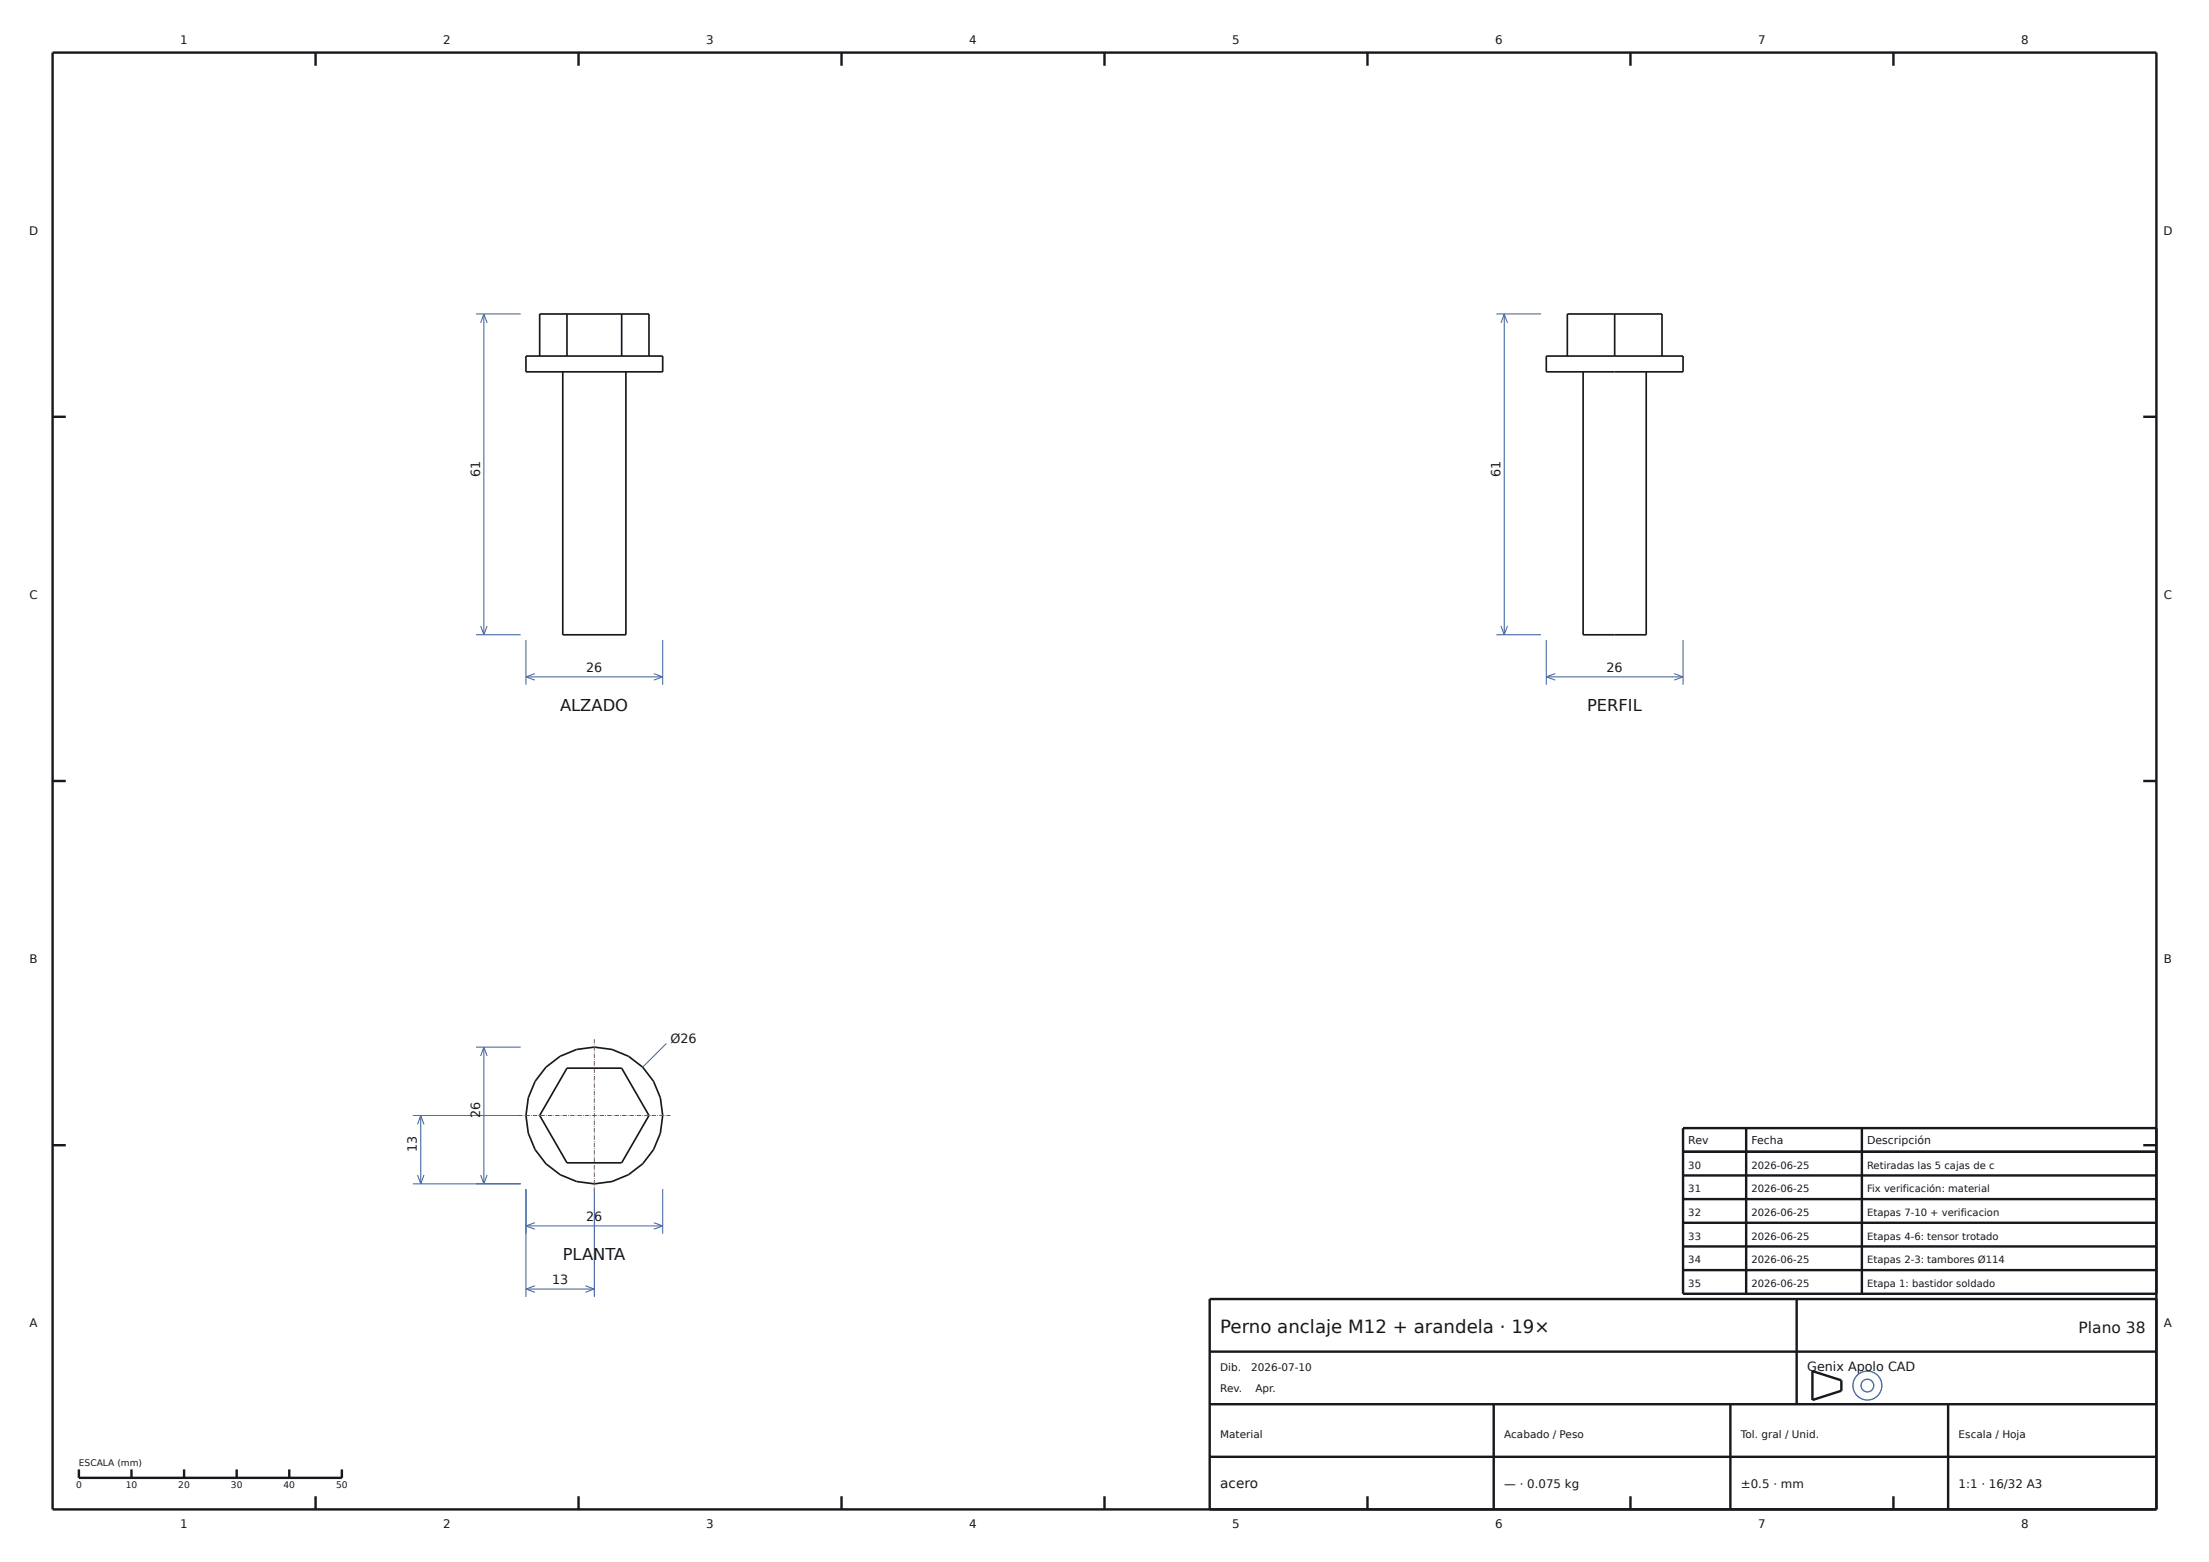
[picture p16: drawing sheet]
<svg xmlns="http://www.w3.org/2000/svg" width="420mm" height="297mm" viewBox="0 0 420 297" stroke-linecap="round" stroke-linejoin="round" font-family="sans-serif">
<defs><g id="words">
<text font-size="3.5" fill="#16181d" x="232" y="253.4">Perno anclaje M12 + arandela · 19×</text>
<g font-size="3.1" fill="#16181d">
<text x="106.5" y="135.2">ALZADO</text>
<text x="301.7" y="135.2">PERFIL</text>
<text x="107" y="239.6">PLANTA</text>
</g>
<text font-size="2.9" fill="#16181d" x="395.2" y="253.4">Plano 38</text>
<text font-size="2.6" fill="#16181d" x="232" y="283">acero</text>
<g font-size="2.4" fill="#16181d">
<text x="91.3" y="90.7" transform="rotate(-90 91.3 90.7)">61</text>
<text x="285.3" y="90.7" transform="rotate(-90 285.3 90.7)">61</text>
<text x="111.5" y="127.7">26</text>
<text x="305.5" y="127.7">26</text>
<text x="127.5" y="198.4">Ø26</text>
<text x="91.3" y="212.6" transform="rotate(-90 91.3 212.6)">26</text>
<text x="79.3" y="219.1" transform="rotate(-90 79.3 219.1)">13</text>
<text x="111.5" y="232.1">26</text>
<text x="105" y="244.1">13</text>
<text x="343.6" y="260.6">Genix Apolo CAD</text>
</g>
<g font-size="2.2" fill="#16181d">
<text x="34.3" y="8.4">1</text>
<text x="84.3" y="8.4">2</text>
<text x="134.3" y="8.4">3</text>
<text x="184.3" y="8.4">4</text>
<text x="234.3" y="8.4">5</text>
<text x="284.3" y="8.4">6</text>
<text x="334.3" y="8.4">7</text>
<text x="384.3" y="8.4">8</text>
<text x="5.5" y="44.6">D</text>
<text x="411.3" y="44.6">D</text>
<text x="5.6" y="113.9">C</text>
<text x="411.4" y="113.9">C</text>
<text x="5.6" y="183.1">B</text>
<text x="411.4" y="183.1">B</text>
<text x="5.6" y="252.4">A</text>
<text x="411.4" y="252.4">A</text>
<text x="286" y="283">— · 0.075 kg</text>
<text x="331" y="283">±0.5 · mm</text>
<text x="372.4" y="283">1:1 · 16/32 A3</text>
<text x="34.3" y="290.6">1</text>
<text x="84.3" y="290.6">2</text>
<text x="134.3" y="290.6">3</text>
<text x="184.3" y="290.6">4</text>
<text x="234.3" y="290.6">5</text>
<text x="284.3" y="290.6">6</text>
<text x="334.3" y="290.6">7</text>
<text x="384.3" y="290.6">8</text>
</g>
<g font-size="2.1" fill="#16181d">
<text x="321" y="217.6">Rev</text>
<text x="333" y="217.6">Fecha</text>
<text x="355" y="217.6">Descripción</text>
</g>
<g font-size="2" fill="#16181d">
<text x="232" y="260.6">Dib.</text>
<text x="237.9" y="260.6">2026-07-10</text>
<text x="232" y="264.6">Rev.</text>
<text x="238.7" y="264.6">Apr.</text>
<text x="232" y="273.4">Material</text>
<text x="286" y="273.4">Acabado / Peso</text>
<text x="331" y="273.4">Tol. gral / Unid.</text>
<text x="372.4" y="273.4">Escala / Hoja</text>
</g>
<g font-size="1.9" fill="#16181d">
<text x="321" y="222.2">30</text>
<text x="321" y="226.7">31</text>
<text x="333" y="222.2">2026-06-25</text>
<text x="333" y="226.7">2026-06-25</text>
<text x="355" y="222.2">Retiradas las 5 cajas de c</text>
<text x="355" y="226.7">Fix verificación: material</text>
<text x="321" y="231.2">32</text>
<text x="333" y="231.2">2026-06-25</text>
<text x="355" y="231.2">Etapas 7-10 + verificacion</text>
<text x="321" y="235.7">33</text>
<text x="333" y="235.7">2026-06-25</text>
<text x="355" y="235.7">Etapas 4-6: tensor trotado</text>
<text x="321" y="240.2">34</text>
<text x="321" y="244.7">35</text>
<text x="333" y="240.2">2026-06-25</text>
<text x="333" y="244.7">2026-06-25</text>
<text x="355" y="240.2">Etapas 2-3: tambores Ø114</text>
<text x="355" y="244.7">Etapa 1: bastidor soldado</text>
</g>
<g font-size="1.7" fill="#16181d">
<text x="15" y="278.8">ESCALA (mm)</text>
<text x="14.5" y="283">0</text>
<text x="23.9" y="283">10</text>
<text x="33.9" y="283">20</text>
<text x="43.9" y="283">30</text>
<text x="53.9" y="283">40</text>
<text x="63.9" y="283">50</text>
</g>
</g></defs>
<g fill="#fdfdfb" stroke="#3a5e9c" stroke-width=".25">
<circle cx="355" cy="263.5" r="2.75"/>
<circle cx="355.1" cy="263.5" r="1.21"/>
</g>
<g fill="none" stroke="#16181d" stroke-width=".46">
<path d="M10 10h400v277h-400zM60 10v2.5M110 10v2.5M160 10v2.5M210 10v2.5M260 10v2.5M310 10v2.5M360 10v2.5M10 79.3h2.5M407.5 79.3h2.5M10 148.5h2.5M407.5 148.5h2.5"/>
<path d="M10 217.8h2.5M320 219h90M332 214.5v31.5M354 214.5v31.5M407.5 217.8h2.5M410 214.5h-90v31.5h90M320 223.5h90M320 228h90M320 232.5h90M320 237h90M230 257h180M320 241.5h90"/>
<path d="M341.6 247v20M410 247h-180v40M15 279.4v1.6h50v-1.6M25 279.4v1.6M35 279.4v1.6M45 279.4v1.6M55 279.4v1.6M230 277h180M230 267h180M284 267v20M329 267v20M344.6 260.7l5.5 1.8v1.9l-5.5 1.8z"/>
<path d="M370.4 267v20M60 284.5v2.5M110 284.5v2.5M160 284.5v2.5M210 284.5v2.5M260 284.5v2.5M310 284.5v2.5M360 284.5v2.5"/>
</g>
<g fill="none" stroke="#16181d" stroke-width=".32">
<path d="M107.8 59.7v8M118.2 59.7v8M307 59.7v8M100 67.7h26v3h-26zM102.6 67.7v-8h20.8v8M107 70.7v50h12v-50M294 67.7h26v3h-26zM298 67.7v-8h18v8M301 70.7v50h12v-50M107.8 203.1h10.4l5.2 9-5.2 9h-10.4l-5.2-9z"/>
<circle cx="113" cy="212.1" r="13"/>
</g>
<g fill="none" stroke="#3a5e9c" stroke-width=".19">
<path d="M90.5 59.7h8.5M92 59.7v61M92 59.7l.6 1.7M92 59.7l-.6 1.7M284.5 59.7h8.5M286 59.7v61M286 59.7l.6 1.7M286 59.7l-.6 1.7M91.4 119l.6 1.7M92.6 119l-.6 1.7M285.4 119l.6 1.7M286.6 119l-.6 1.7"/>
<path d="M90.5 120.7h8.5M100 121.7v8.5M100 128.7h26M100 128.7l1.7 .6M101.7 128.1l-1.7 .6M124.3 128.1l1.7 .6M126 121.7v8.5M126 128.7l-1.7 .6M284.5 120.7h8.5M294 128.7h26M294 121.7v8.5M294 128.7l1.7 .6"/>
<path d="M295.7 128.1l-1.7 .6M318.3 128.1l1.7 .6M320 121.7v8.5M320 128.7l-1.7 .6M90.5 199.1h8.5M92 199.1v26M92 199.1l.6 1.7M92 199.1l-.6 1.7M126.7 198.4l-4.5 4.5M78.5 212.1h20.5M80 212.1v13M80 212.1l.6 1.7"/>
<path d="M80 212.1l-.6 1.7M78.5 225.1h20.5M79.4 223.4l.6 1.7M80.6 223.4l-.6 1.7M91.4 223.4l.6 1.7M92.6 223.4l-.6 1.7M100 226.1v20.5M100 233.1h26M100 233.1l1.7 .6M101.7 232.5l-1.7 .6M113 226.1v20.5M124.3 232.5l1.7 .6"/>
<path d="M126 226.1v8.5M126 233.1l-1.7 .6M100 245.1h13M100 245.1l1.7 .6M101.7 244.5l-1.7 .6M111.3 244.5l1.7 .6M113 245.1l-1.7 .6"/>
</g>
<path d="M98.5 212.1h29M113 226.6v-29" fill="none" stroke="#b0413e" stroke-width=".19" stroke-dasharray=".8 .2 .1 .2" stroke-linecap="butt"/>
<use href="#words"/>
</svg>
